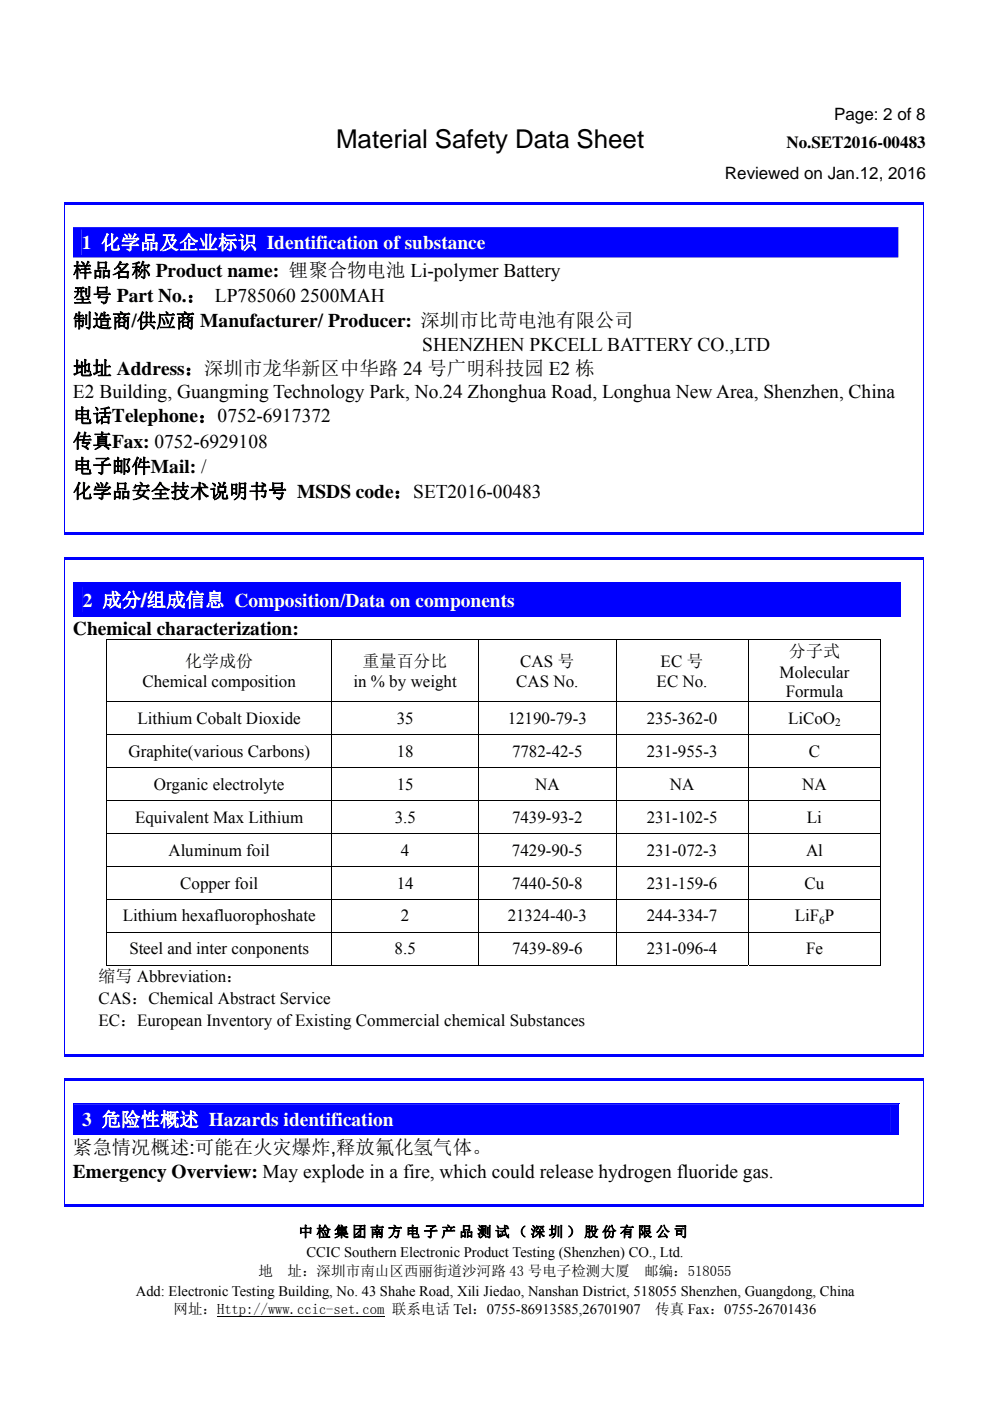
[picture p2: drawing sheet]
<svg xmlns="http://www.w3.org/2000/svg" width="210mm" height="297mm" viewBox="0 0 210 297" stroke-linecap="round" stroke-linejoin="round" font-family="sans-serif">
<defs><g id="words">
<text font-size="5.5" x="71.3" y="31.4">Material Safety Data Sheet</text>
<g font-size="4.1" fill="#fff">
<text x="17.3" y="52.9">1 化学品及企业标识 Identification of substance</text>
<text x="17.6" y="128.6">2 成分/组成信息 Composition/Data on components</text>
<text x="17.4" y="238.8">3 危险性概述 Hazards identification</text>
</g>
<g font-size="4.1">
<text x="15.5" y="58.7">样品名称 Product name: 锂聚合物电池 Li-polymer Battery</text>
<text x="15.5" y="64.1">型号 Part No.： LP785060 2500MAH</text>
<text x="15.5" y="69.4">制造商/供应商 Manufacturer/ Producer: 深圳市比苛电池有限公司</text>
<text x="89.6" y="74.4">SHENZHEN PKCELL BATTERY CO.,LTD</text>
<text x="15.5" y="79.5">地址 Address：深圳市龙华新区中华路 24 号广明科技园 E2 栋</text>
<text x="15.5" y="84.5">E2 Building, Guangming Technology Park, No.24 Zhonghua Road, Longhua New Area, Shenzhen, China</text>
<text x="15.5" y="89.6">电话Telephone：0752-6917372</text>
<text x="15.5" y="94.9">传真Fax: 0752-6929108</text>
<text x="15.5" y="100.2">电子邮件Mail: /</text>
<text x="15.5" y="105.6">化学品安全技术说明书号 MSDS code：SET2016-00483</text>
<text x="15.5" y="134.6">Chemical characterization:</text>
<text x="15.5" y="244.8">紧急情况概述:可能在火灾爆炸,释放氟化氢气体。</text>
<text x="15.5" y="249.7">Emergency Overview: May explode in a fire, which could release hydrogen fluoride gas.</text>
</g>
<g font-size="3.6">
<text x="176.9" y="25.4">Page: 2 of 8</text>
<text x="166.8" y="31.4">No.SET2016-00483</text>
<text x="153.7" y="38">Reviewed on Jan.12, 2016</text>
<text x="39.3" y="141.4">化学成份</text>
<text x="76.9" y="141.4">重量百分比</text>
<text x="110.3" y="141.4">CAS 号</text>
<text x="140.1" y="141.4">EC 号</text>
<text x="165.4" y="143.7">Molecular</text>
<text x="167.3" y="139.3">分子式</text>
<text x="30.2" y="145.8">Chemical composition</text>
<text x="75" y="145.8">in % by weight</text>
<text x="109.5" y="145.8">CAS No.</text>
<text x="139.3" y="145.8">EC No.</text>
<text x="166.6" y="147.8">Formula</text>
<text x="29.2" y="153.5">Lithium Cobalt Dioxide</text>
<text x="84.2" y="153.5">35</text>
<text x="107.7" y="153.5">12190-79-3</text>
<text x="137.2" y="153.5">235-362-0</text>
<text x="167.2" y="153.5">LiCoO</text>
<text x="27.2" y="160.4">Graphite(various Carbons)</text>
<text x="84.2" y="160.4">18</text>
<text x="108.6" y="160.4">7782-42-5</text>
<text x="137.2" y="160.4">231-955-3</text>
<text x="171.6" y="160.4">C</text>
<text x="32.7" y="167.4">Organic electrolyte</text>
<text x="84.2" y="167.4">15</text>
<text x="113.5" y="167.4">NA</text>
<text x="142.1" y="167.4">NA</text>
<text x="170.2" y="167.4">NA</text>
<text x="28.7" y="174.4">Equivalent Max Lithium</text>
<text x="83.7" y="174.4">3.5</text>
<text x="108.6" y="174.4">7439-93-2</text>
<text x="137.2" y="174.4">231-102-5</text>
<text x="171.1" y="174.4">Li</text>
<text x="35.7" y="181.4">Aluminum foil</text>
<text x="85" y="181.4">4</text>
<text x="108.6" y="181.4">7429-90-5</text>
<text x="137.2" y="181.4">231-072-3</text>
<text x="171" y="181.4">Al</text>
<text x="38.2" y="188.4">Copper foil</text>
<text x="84.2" y="188.4">14</text>
<text x="108.6" y="188.4">7440-50-8</text>
<text x="137.2" y="188.4">231-159-6</text>
<text x="170.6" y="188.4">Cu</text>
<text x="26" y="195.4">Lithium hexafluorophoshate</text>
<text x="85" y="195.4">2</text>
<text x="107.7" y="195.4">21324-40-3</text>
<text x="137.2" y="195.4">244-334-7</text>
<text x="168.6" y="195.4">LiF P</text>
<text x="27.5" y="202.4">Steel and inter conponents</text>
<text x="83.7" y="202.4">8.5</text>
<text x="108.6" y="202.4">7439-89-6</text>
<text x="137.2" y="202.4">231-096-4</text>
<text x="171" y="202.4">Fe</text>
<text x="20.9" y="208.3">缩写 Abbreviation：</text>
<text x="20.9" y="213">CAS：Chemical Abstract Service</text>
<text x="20.9" y="217.6">EC：European Inventory of Existing Commercial chemical Substances</text>
</g>
<g font-size="3.1">
<text x="63.3" y="262.2">中 检 集 团 南 方 电 子 产 品 测 试 （ 深 圳 ） 股 份 有 限 公 司</text>
<text x="65" y="266.5">CCIC Southern Electronic Product Testing (Shenzhen) CO., Ltd.</text>
<text x="28.8" y="274.7">Add: Electronic Testing Building, No. 43 Shahe Road, Xili Jiedao, Nanshan District, 518055 Shenzhen, Guangdong, China</text>
<text x="54.8" y="270.4">地</text>
<text x="61" y="270.4">址：深圳市南山区西丽街道沙河路 43 号电子检测大厦</text>
<text x="136.6" y="270.4">邮编：518055</text>
<text x="36.8" y="278.6">网址：Http://www.ccic-set.com 联系电话 Tel：0755-86913585,26701907</text>
<text x="139" y="278.6">传真 Fax：0755-26701436</text>
</g>
<g font-size="2.4">
<text x="177.1" y="154">2</text>
<text x="173.8" y="195.9">6</text>
</g>
</g></defs>
<path d="M46 279.1h35.6" fill="none" stroke="#000" stroke-width=".21"/>
<g fill="#00f">
<path d="M15.5 48.2h175v6.4h-175z"/>
<path d="M17.3 48.7h171.4v5.3h-171.4z"/>
<path d="M13.5 42.9h182.4v.5h-182.4z"/>
</g>
<path d="M13.6 43.4v69.5" fill="none" stroke="#00f" stroke-width=".21"/>
<path d="M13.5 112.9h182.2v.6h-182.2z" fill="#00f"/>
<path d="M195.8 43.4v70.1" fill="none" stroke="#00f" stroke-width=".21"/>
<g fill="#00f">
<path d="M16 124h174.5v6.3h-174.5z"/>
<path d="M17.6 124.5h171.4v5.3h-171.4z"/>
<path d="M15.5 123.4h.5v.6h-.5z"/>
<path d="M15.5 123.4h175.6v.6h-175.6z"/>
<path d="M190.5 123.4h.6v.6h-.6z"/>
<path d="M15.5 124h.5v6.8h-.5z"/>
<path d="M15.5 130.3h175v.5h-175z"/>
<path d="M190.5 124h.6v6.8h-.6z"/>
<path d="M190.5 130.3h.6v.5h-.6z"/>
</g>
<path d="M22.6 135.5h.1v.2h-.1zM186.7 135.5h.2v.2h-.2zM186.7 204.5l.2 .2z" fill="#000"/>
<g fill="none" stroke="#000" stroke-width=".21">
<path d="M22.6 135.6h164.3M22.6 135.7v13M70.4 135.7v13M101.5 135.7v13M130.7 135.7v13M158.7 135.7v13M186.8 135.7v13M22.6 148.7h164.3M22.6 155.7h164.3M22.6 148.8v6.8M22.6 155.8v6.8M70.4 148.8v6.8"/>
<path d="M70.4 155.8v6.8M101.5 148.8v6.8M101.5 155.8v6.8M130.7 148.8v6.8M130.7 155.8v6.8M158.7 148.8v6.8M158.7 155.8v6.8M186.8 148.8v6.8M186.8 155.8v6.8M22.6 162.7h164.3M22.6 169.7h164.3M22.6 176.7h164.3"/>
<path d="M22.6 162.8v6.8M22.6 169.8v6.8M22.6 176.8v6.8M70.4 162.8v6.8M70.4 169.8v6.8M70.4 176.8v6.8M101.5 162.8v6.8M101.5 169.8v6.8M101.5 176.8v6.8M130.7 162.8v6.8M130.7 169.8v6.8M130.7 176.8v6.8"/>
<path d="M158.7 162.8v6.8M158.7 169.8v6.8M158.7 176.8v6.8M186.8 162.8v6.8M186.8 169.8v6.8M186.8 176.8v6.8M22.6 183.7h164.3M22.6 190.6h164.3M22.6 197.6h164.3M22.6 183.7v6.8M22.6 190.7v6.8M22.6 197.7v7"/>
<path d="M70.4 183.7v6.8M70.4 190.7v6.8M70.4 197.7v7M101.5 183.7v6.8M101.5 190.7v6.8M101.5 197.7v7M130.7 183.7v6.8M130.7 190.7v6.8M130.7 197.7v7M158.7 183.7v6.8M158.7 190.7v6.8M158.7 197.7v7"/>
<path d="M186.8 183.7v6.8M186.8 190.7v6.8M186.8 197.7v7M22.6 204.6h47.7M70.5 204.6h30.9M101.6 204.6h29M130.7 204.6h27.9M158.8 204.6h27.9"/>
</g>
<path d="M13.5 118.2h182.4v.5h-182.4z" fill="#00f"/>
<path d="M13.6 118.7v104.7" fill="none" stroke="#00f" stroke-width=".21"/>
<path d="M13.5 223.4h182.2v.6h-182.2z" fill="#00f"/>
<path d="M195.8 118.7v105.3" fill="none" stroke="#00f" stroke-width=".21"/>
<g fill="#00f">
<path d="M15.6 234.1h174.9v6.3h-174.9z"/>
<path d="M17.4 234.6h171.4v5.3h-171.4z"/>
<path d="M15.5 233.9h.1v.2h-.1z"/>
</g>
<path d="M15.5 234h175.2" fill="none" stroke="#00f" stroke-width=".21"/>
<path d="M190.5 233.9h.2v.2h-.2z" fill="#00f"/>
<path d="M15.6 234.1v6.5M190.6 234.1v6.5M15.5 240.5h175" fill="none" stroke="#00f" stroke-width=".21"/>
<g fill="#00f">
<path d="M190.5 240.5h.2v.1h-.2z"/>
<path d="M13.5 228.7h182.4v.5h-182.4z"/>
</g>
<path d="M13.6 229.2v26.2" fill="none" stroke="#00f" stroke-width=".21"/>
<path d="M13.5 255.4h182.2v.5h-182.2z" fill="#00f"/>
<path d="M195.8 229.2v26.7" fill="none" stroke="#00f" stroke-width=".21"/>
<use href="#words"/>
</svg>
